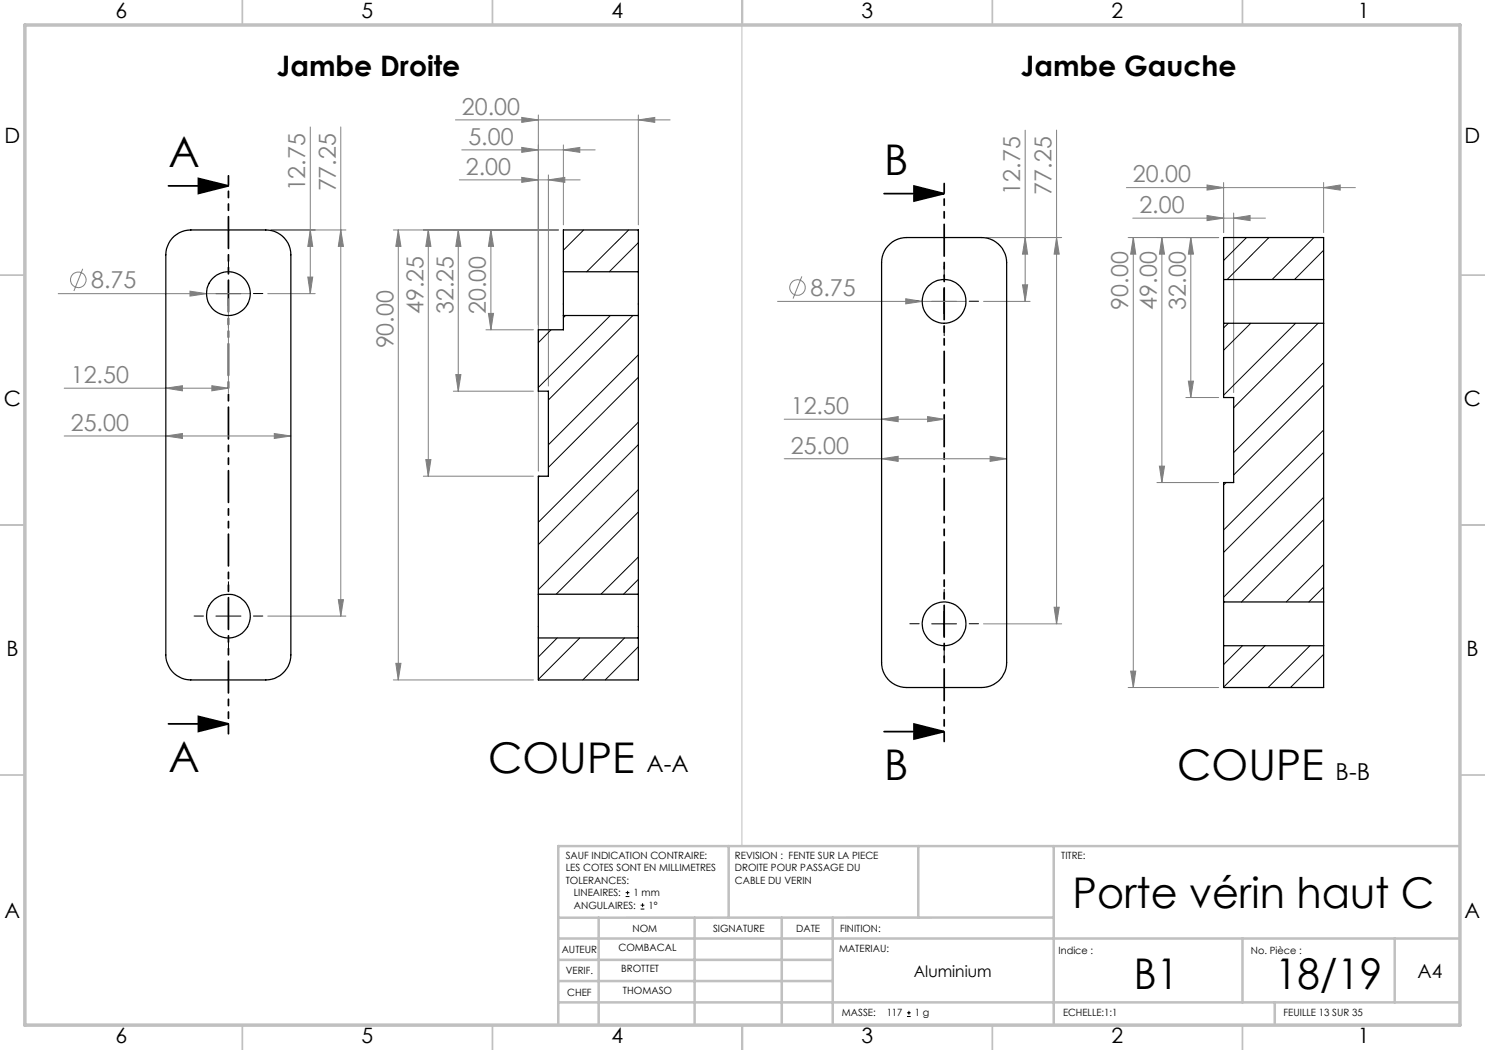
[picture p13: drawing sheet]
<svg xmlns="http://www.w3.org/2000/svg" width="297mm" height="210mm" viewBox="0 0 297 210" stroke-linecap="round" stroke-linejoin="round" font-family="sans-serif">
<defs><g id="words">
<g font-size="8.5">
<text x="33.7" y="33.4">A</text>
<text x="176.8" y="34.9">B</text>
<text x="33.7" y="154.4">A</text>
<text x="97.6" y="154.5">COUPE</text>
<text x="176.8" y="155.9">B</text>
<text x="235.4" y="156">COUPE</text>
<text x="214.5" y="181.7">Porte vérin haut C</text>
<text x="226.8" y="197.7">B1</text>
<text x="255" y="197.7">18/19</text>
</g>
<g font-size="5.6">
<text x="55.4" y="15.2">Jambe Droite</text>
<text x="204.2" y="15.2">Jambe Gauche</text>
</g>
<g font-size="4.7" fill="#808080">
<text x="92.4" y="22.9">20.00</text>
<text x="93.7" y="28.9">5.00</text>
<text x="93.2" y="34.9">2.00</text>
<text x="61.1" y="38.3" transform="rotate(-90 61.1 38.3)">12.75</text>
<text x="67.2" y="38.3" transform="rotate(-90 67.2 38.3)">77.25</text>
<text x="204" y="38.9" transform="rotate(-90 204 38.9)">12.75</text>
<text x="210.3" y="38.9" transform="rotate(-90 210.3 38.9)">77.25</text>
<text x="226.6" y="36.5">20.00</text>
<text x="227.9" y="42.6">2.00</text>
<text x="18.2" y="57.7">8.75</text>
<text x="162.1" y="59.2">8.75</text>
<text x="84.7" y="62.8" transform="rotate(-90 84.7 62.8)">49.25</text>
<text x="90.7" y="62.8" transform="rotate(-90 90.7 62.8)">32.25</text>
<text x="97.2" y="62.8" transform="rotate(-90 97.2 62.8)">20.00</text>
<text x="225.7" y="61.9" transform="rotate(-90 225.7 61.9)">90.00</text>
<text x="231.4" y="61.9" transform="rotate(-90 231.4 61.9)">49.00</text>
<text x="237.2" y="61.9" transform="rotate(-90 237.2 61.9)">32.00</text>
<text x="78.7" y="69.7" transform="rotate(-90 78.7 69.7)">90.00</text>
<text x="14.2" y="76.6">12.50</text>
<text x="158.2" y="82.8">12.50</text>
<text x="14.2" y="86.2">25.00</text>
<text x="158.1" y="90.7">25.00</text>
</g>
<g font-size="4.7">
<text x="129.3" y="154.5">A-A</text>
<text x="267.1" y="156">B-B</text>
</g>
<g font-size="4.2">
<text x="23.1" y="3.6">6</text>
<text x="72.3" y="3.6">5</text>
<text x="122.3" y="3.6">4</text>
<text x="172.3" y="3.6">3</text>
<text x="222.3" y="3.6">2</text>
<text x="271.6" y="3.6">1</text>
<text x=".9" y="28.6">D</text>
<text x="292.9" y="28.6">D</text>
<text x=".8" y="81.1">C</text>
<text x="292.8" y="81.1">C</text>
<text x="1.3" y="131.1">B</text>
<text x="293.3" y="131.1">B</text>
<text x=".9" y="183.6">A</text>
<text x="292.9" y="183.6">A</text>
<text x="23.1" y="208.6">6</text>
<text x="72.3" y="208.6">5</text>
<text x="122.3" y="208.6">4</text>
<text x="172.3" y="208.6">3</text>
<text x="222.3" y="208.6">2</text>
<text x="271.6" y="208.6">1</text>
</g>
<text font-size="3.9" x="283.5" y="195.6">A4</text>
<text font-size="3.2" x="182.8" y="195.5">Aluminium</text>
<g font-size="2">
<text x="113.1" y="171.8">SAUF INDICATION CONTRAIRE:</text>
<text x="147" y="171.8">REVISION : FENTE SUR LA PIECE</text>
<text x="212.3" y="171.8">TITRE:</text>
<text x="113.1" y="174.3">LES COTES SONT EN MILLIMETRES</text>
<text x="113.1" y="176.8">TOLERANCES:</text>
<text x="114.8" y="179.3">LINEAIRES:</text>
<text x="126.7" y="179.3">1 mm</text>
<text x="147" y="174.3">DROITE POUR PASSAGE DU</text>
<text x="147" y="176.8">CABLE DU VERIN</text>
<text x="114.8" y="181.8">ANGULAIRES:</text>
<text x="129.7" y="181.8">1°</text>
<text x="112.4" y="190.5">AUTEUR</text>
<text x="123.7" y="190.2">COMBACAL</text>
<text x="126.5" y="186.4">NOM</text>
<text x="142.6" y="186.4">SIGNATURE</text>
<text x="159.2" y="186.4">DATE</text>
<text x="167.8" y="190.3">MATERIAU:</text>
<text x="168" y="186.4">FINITION:</text>
<text x="211.7" y="190.9">Indice :</text>
<text x="250.2" y="190.9">No. Pièce :</text>
<text x="113.1" y="194.9">VERIF.</text>
<text x="124.2" y="194.4">BROTTET</text>
<text x="113.4" y="199.2">CHEF</text>
<text x="124.6" y="198.7">THOMASO</text>
<text x="168.4" y="203.3">MASSE:</text>
<text x="177.3" y="203.3">117</text>
<text x="183" y="203.3">1 g</text>
<text x="212.6" y="203.3">ECHELLE:1:1</text>
<text x="256.7" y="203.3">FEUILLE 13 SUR 35</text>
</g>
</g></defs>
<g fill="none" stroke="#808080" stroke-width=".2">
<path d="M62.1 25.4v33.3M68.2 25.4v97.8M91.1 24h42.9M91.9 36h24.1M92.4 30h26.6M104.4 29.5l3.3 .5-3.3 .5zM104.4 35.5l3.3 .5-3.3 .5zM104.4 23.5l3.3 .5-3.3 .5zM107.7 23v71.2M109.7 36l3.3-.5v1zM109.7 35v42.2M112.7 30l3.3-.5v1z"/>
<path d="M112.7 29v16M127.7 24l3.3-.5v1zM127.7 23v22M205 26v34.3M211.3 26v98.8M225.3 37.5h45.8M241.4 37l3.3 .5-3.3 .5zM244.7 36.5v10M264.7 37.5l3.3-.5v1zM264.7 36.5v10M11.6 58.7h38.5M16.5 53.8l-1.7 4.4"/>
<path d="M38 58.2l3.3 .5-3.3 .5zM45.7 59.7v19M53.6 58.7h9.4M54.2 46h15M61.6 55.4h.9l-.4 3.3zM62.1 46l.4 3.3h-.9zM68.2 46l.5 3.3h-1zM78.7 46h33M79.7 46v90M79.7 46l.5 3.3h-1zM85.7 46v49.2M85.7 46l.5 3.3h-1z"/>
<path d="M91.7 46l.5 3.3h-1zM91.7 46v32.2M98.2 46l.5 3.3h-1zM98.2 46v20M160.4 55.3l-1.8 4.4M181.2 59.8l3.2 .5-3.2 .5zM197.3 47.5h15M204.5 57h1l-.5 3.3zM205 47.5l.5 3.3h-1zM211.3 47.5l.5 3.3h-1zM225.6 47.5h18.1M226.6 43.6h26.5"/>
<path d="M226.7 47.5l.5 3.3h-1.1zM226.7 47.5v90M232.4 47.5l.5 3.3h-1zM232.4 47.5v49M238.2 47.5l.5 3.3h-1zM238.2 47.5v32M241.4 43.1l3.3 .5-3.3 .5zM246.7 43.6l3.3-.5v1zM246.7 42.6v35.9M12.8 77.6h32.9M33.2 77.6l3.3-.5v1.1zM42.4 77.1l3.3 .5-3.3 .6z"/>
<path d="M90.7 78.2h16M91.2 74.9h1l-.5 3.3zM97.2 66h9.5M97.7 62.7h1l-.5 3.3zM155.5 60.3h37.7M196.7 60.3h9.3M237.2 79.5h6.5M237.7 76.2h1l-.5 3.3zM12.8 87.2h45.4M33.2 87.2l3.3-.5v1zM54.9 86.7l3.3 .5-3.3 .5zM84.7 95.2h22"/>
<path d="M85.2 91.9h1l-.5 3.3zM156.8 83.8h32M156.8 91.7h44.5M176.3 83.8l3.3-.5v1zM176.3 91.7l3.3-.4v1zM185.5 83.3l3.3 .5-3.3 .5zM198 91.3l3.3 .4-3.3 .6zM231.4 96.5h12.3M231.9 93.2h1l-.5 3.3zM67.7 119.9h1l-.5 3.3zM53.6 123.2h15.6M78.7 136h28"/>
<path d="M79.2 132.7h1l-.5 3.3zM196.7 124.8h15.6M210.8 121.5h1l-.5 3.3zM225.6 137.5h18.1M226.1 134.2h1.1l-.5 3.3z"/>
<circle cx="15.7" cy="56" r="1.55"/>
<circle cx="159.5" cy="57.5" r="1.56"/>
</g>
<g fill="none" stroke="#000" stroke-width=".2">
<path d="M43.2 58.7h5M45.7 56.2v5M188.8 57.8v5M186.3 60.3h5M43.2 123.2h5M45.7 120.7v5M186.3 124.8h5M188.8 122.3v5M125.1 179.3h.8M125.1 178.5h.8M125.5 178.2v.7M128.1 181.8h.8"/>
<path d="M128.1 181h.8M128.5 180.6v.8M181.4 203.3h.7M181.4 202.6h.7M181.8 202.2v.7"/>
</g>
<path d="M33.7 37.2h12M39.7 35.7l6 1.5-6 1.5zM176.8 38.7h12M182.8 37.2l6 1.5-6 1.5zM33.7 144.8h12M39.7 143.3l6 1.5-6 1.5zM176.8 146.3h12M182.8 144.8l6 1.5-6 1.5z" fill="none" stroke="#000" stroke-width=".35"/>
<g fill="none" stroke="#000" stroke-width=".2" stroke-dasharray="30.5 1.3 1.3 1.3">
<path d="M40.7 58.7h-1.9M45.7 53.7v-1.9M50.7 58.7h1.9M188.8 55.2v-1.8M45.7 63.7v1.9M183.8 60.2h-1.8M188.8 65.2v1.9M193.8 60.2h1.9M45.7 118.2v-1.9M188.8 119.7v-1.8M40.7 123.2h-1.9M45.7 128.2v1.9"/>
<path d="M50.7 123.2h1.9M183.8 124.7h-1.8M188.8 129.7v1.9M193.8 124.7h1.9"/>
</g>
<path d="M45.7 146.8v-111.6M188.8 148.3v-111.6" fill="none" stroke="#000" stroke-width=".35" stroke-dasharray="6.3 1.3 1.3 1.3 1.3 1.3" stroke-dashoffset="4.5"/>
<path d="M148.4 5v164.2" fill="none" stroke="#c0c0c0" stroke-width=".2"/>
<g fill="none" stroke="#c0c0c0" stroke-width=".35">
<path d="M48.5 0v5M98.5 0v5M148.4 0v5M148.5 0v5M198.5 0v5M248.5 0v5M0 55h5M292 55h5.1M0 105h5M292 105h5.1M0 155h5M292 155h5.1"/>
<path d="M48.5 205v5.1M98.5 205v5.1M148.4 205v5.1M148.5 205v5.1M198.5 205v5.1M248.5 205v5.1"/>
</g>
<g fill="none" stroke="#c0c0c0" stroke-width=".5">
<path d="M145.7 169.2v14.3M183.7 169.2v14.3M210.7 169.2v35.5M291.9 169.2h-180.2v35.5M111.9 196.2h54.6M111.9 192h54.6M111.9 187.7h180M119.7 183.5v21.2M138.9 183.5v21.2M156.4 183.5v21.2M166.5 183.5v21.2M210.7 183.5h-98.8"/>
<path d="M248.5 187.7v12.8M278.9 187.7v12.8M111.9 200.5h180M255 200.5v4.2"/>
</g>
<path d="M5 5h287v200h-287z" fill="none" stroke="#c0c0c0" stroke-width=".7"/>
<g fill="#000">
<path d="M39.7 143.3l6 1.5-6 1.5zM39.7 35.7l6 1.5-6 1.5z"/>
<path d="M182.8 144.8l6 1.5-6 1.5zM182.8 37.2l6 1.5-6 1.5z"/>
</g>
<g fill="#808080">
<path d="M181.2 59.8l3.2 .5-3.2 .5z"/>
<path d="M38 58.2l3.3 .5-3.3 .5z"/>
<path d="M176.3 83.8l3.3-.5v1zM185.5 83.3l3.3 .5-3.3 .5z"/>
<path d="M112.7 30l3.3-.5v1zM104.4 29.5l3.3 .5-3.3 .5z"/>
<path d="M54.9 86.7l3.3 .5-3.3 .5zM33.2 87.2l3.3-.5v1zM42.4 77.1l3.3 .5-3.3 .6zM33.2 77.6l3.3-.5v1.1z"/>
<path d="M241.4 37l3.3 .5-3.3 .5zM264.7 37.5l3.3-.5v1z"/>
<path d="M198 91.3l3.3 .4-3.3 .6zM176.3 91.7l3.3-.4v1z"/>
<path d="M246.7 43.6l3.3-.5v1zM241.4 43.1l3.3 .5-3.3 .5z"/>
<path d="M85.2 91.9h1l-.5 3.3zM85.7 46l.5 3.3h-1zM79.2 132.7h1l-.5 3.3zM79.7 46l.5 3.3h-1z"/>
<path d="M98.2 46l.5 3.3h-1zM97.7 62.7h1l-.5 3.3zM91.7 46l.5 3.3h-1zM91.2 74.9h1l-.5 3.3z"/>
<path d="M62.1 46l.4 3.3h-.9zM61.6 55.4h.9l-.4 3.3zM68.2 46l.5 3.3h-1zM67.7 119.9h1l-.5 3.3z"/>
<path d="M205 47.5l.5 3.3h-1zM204.5 57h1l-.5 3.3zM211.3 47.5l.5 3.3h-1zM210.8 121.5h1l-.5 3.3z"/>
<path d="M238.2 47.5l.5 3.3h-1zM237.7 76.2h1l-.5 3.3zM226.7 47.5l.5 3.3h-1.1zM226.1 134.2h1.1l-.5 3.3zM232.4 47.5l.5 3.3h-1zM231.9 93.2h1l-.5 3.3z"/>
<path d="M104.4 35.5l3.3 .5-3.3 .5zM109.7 36l3.3-.5v1zM104.4 23.5l3.3 .5-3.3 .5zM127.7 24l3.3-.5v1z"/>
</g>
<g fill="none" stroke="#000" stroke-width=".25">
<path d="M34.4 47.7l.9-.8a4.8 4.8 0 0 1 2.9-.9h15a5 5 0 0 1 5 5v80a5 5 0 0 1-5 5h-15a5 5 0 0 1-5-5v-80a5.4 5.4 0 0 1 1.2-3.3zM112.7 54.4v8.7M112.7 54.4v-8.4h15v8.4M112.7 54.4h15M127.7 54.4v8.7M177.6 49.2a4.9 4.9 0 0 1 3.7-1.7h15a5 5 0 0 1 5 5v80a5 5 0 0 1-5 5h-15a5 5 0 0 1-5-5v-80l.2-1.2a4.6 4.6 0 0 1 1.1-2.1zM244.7 55.9v8.8M244.7 55.9v-8.4h20v8.4M244.7 55.9h20M264.7 55.9v8.8M112.7 63.1h15M112.7 63.1v2.9h-5v12.2h2v17h-2v23.6"/>
<path d="M127.7 63.1v55.7M244.7 64.7v14.8h2v17h-2v23.9M244.7 64.7h20M264.7 64.7v55.7M107.7 118.8v8.8M107.7 118.8h20M127.7 118.8v8.8M107.7 127.6v8.4h20v-8.4M107.7 127.6h20M244.7 120.4v8.7M244.7 129.1v8.4h20v-8.4M244.7 120.4h20"/>
<path d="M244.7 129.1h20M264.7 120.4v8.7"/>
<circle cx="45.7" cy="58.7" r="4.4"/>
<circle cx="188.8" cy="60.3" r="4.4"/>
<circle cx="45.7" cy="123.2" r="4.4"/>
<circle cx="188.8" cy="124.8" r="4.4"/>
</g>
<g fill="none" stroke="#000" stroke-width=".2">
<path d="M116.7 46l-4 4.1M125.7 46l-8.4 8.4M127.7 48.5l-5.9 5.9M249.3 47.5l-4.6 4.6M253.8 47.5l-8.4 8.4M262.8 47.5l-8.4 8.4M264.7 50.1l-5.8 5.8M110.2 66l-2.5 2.5M113.1 63.1l-.4 .4M122.1 63.1l-14.4 14.4M126.6 63.1l-16.9 16.9M127.7 71l-18 18"/>
<path d="M127.7 75.5l-18 18M245.7 64.7l-1 .9M250.2 64.7l-5.5 5.4M259.1 64.7l-14.4 14.3M263.6 64.7l-16.9 16.9M264.7 72.5l-18 18M264.7 77l-18 18M107.9 95.2l-.2 .3M127.7 84.4l-20 20M127.7 97.9l-20 20M127.7 88.9l-20 20M245.2 96.5l-.5 .5"/>
<path d="M264.7 86l-20 20M264.7 99.5l-20 19.9M264.7 90.5l-20 20M127.7 111.4l-7.5 7.4M127.7 102.4l-16.5 16.4M127.7 115.9l-3 2.9M264.7 112.9l-7.5 7.5M264.7 117.4l-2.9 3M264.7 104l-16.4 16.4M111.4 127.6l-3.7 3.8M116 127.6l-8.3 8.3M124.9 127.6l-8.3 8.4"/>
<path d="M127.7 129.4l-6.7 6.6M248.5 129.1l-3.8 3.8M253 129.1l-8.3 8.3M262 129.1l-8.4 8.4M264.7 130.9l-6.6 6.6"/>
</g>
<use href="#words"/>
</svg>
